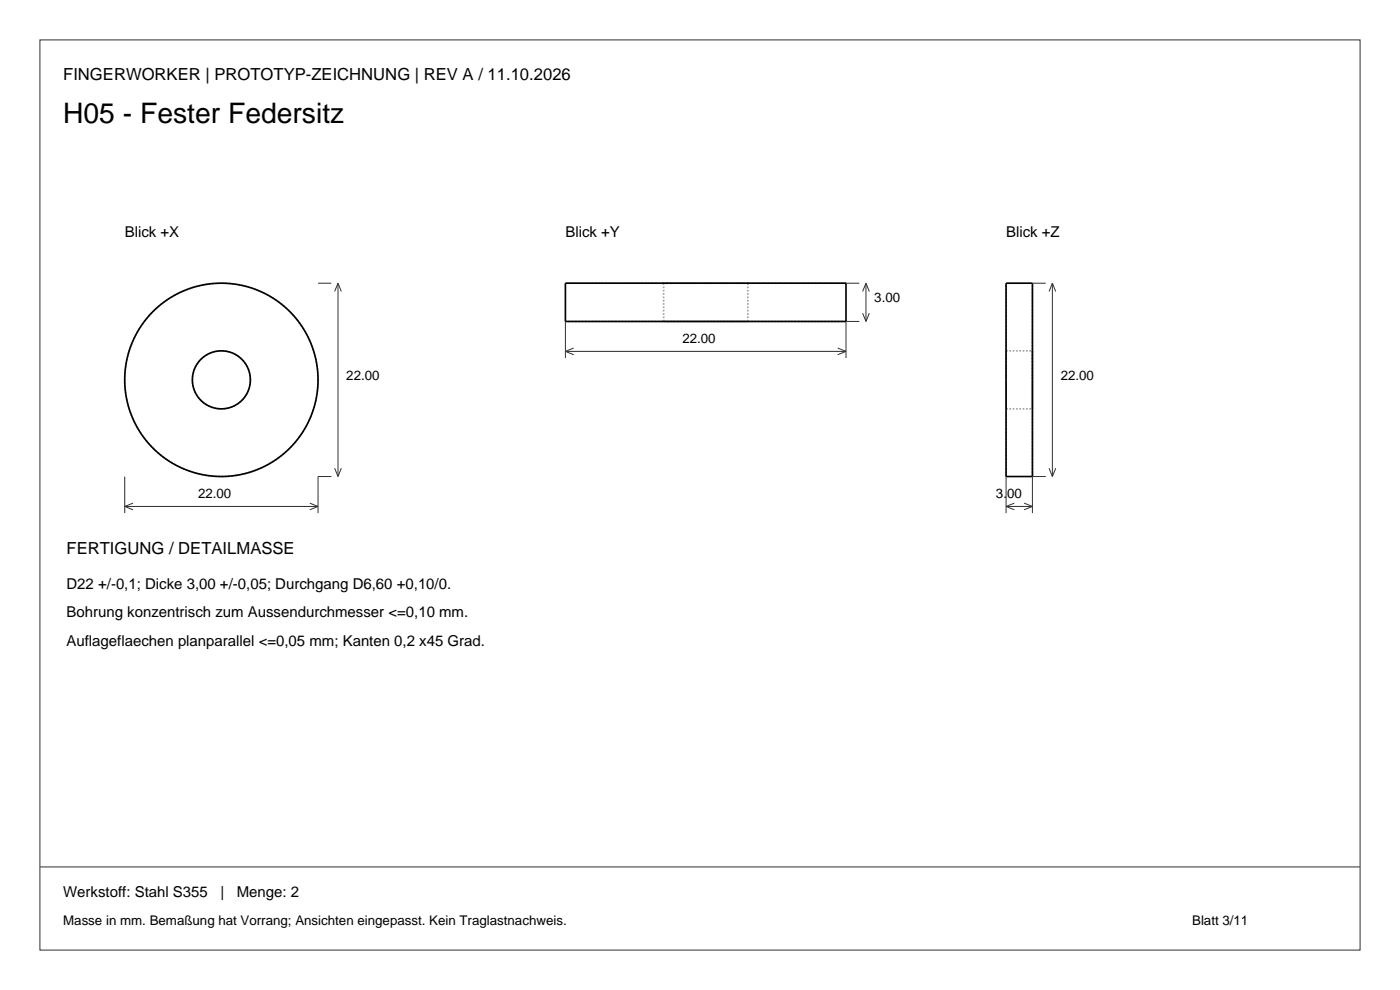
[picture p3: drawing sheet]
<svg xmlns="http://www.w3.org/2000/svg" width="297mm" height="210mm" viewBox="0 0 297 210" stroke-linecap="round" stroke-linejoin="round" font-family="sans-serif">
<defs><g id="words">
<text font-size="6" x="13.4" y="26.1">H05 - Fester Federsitz</text>
<g font-size="3.5">
<text x="13.4" y="16.9">FINGERWORKER | PROTOTYP-ZEICHNUNG | REV A / 11.10.2026</text>
<text x="14.1" y="117.6">FERTIGUNG / DETAILMASSE</text>
</g>
<g font-size="3.2">
<text x="26.5" y="50.2">Blick +X</text>
<text x="119.9" y="50.2">Blick +Y</text>
<text x="213.4" y="50.2">Blick +Z</text>
<text x="14.1" y="125">D22 +/-0,1; Dicke 3,00 +/-0,05; Durchgang D6,60 +0,10/0.</text>
<text x="14.1" y="131">Bohrung konzentrisch zum Aussendurchmesser &lt;=0,10 mm.</text>
<text x="14.1" y="137">Auflageflaechen planparallel &lt;=0,05 mm; Kanten 0,2 x45 Grad.</text>
<text x="13.4" y="190.2">Werkstoff: Stahl S355</text>
<text x="46.8" y="190.2">|</text>
<text x="50.2" y="190.2">Menge: 2</text>
</g>
<g font-size="2.8">
<text x="185.5" y="64.1">3.00</text>
<text x="144.8" y="72.8">22.00</text>
<text x="73.5" y="80.6">22.00</text>
<text x="225" y="80.6">22.00</text>
<text x="42" y="105.7">22.00</text>
<text x="211.3" y="105.7">3.00</text>
<text x="13.4" y="196.2">Masse in mm. Bemaßung hat Vorrang; Ansichten eingepasst. Kein Traglastnachweis.</text>
<text x="252.9" y="196.2">Blatt 3/11</text>
</g>
</g></defs>
<g fill="none" stroke="#26333b" stroke-width=".21">
<path d="M8.5 8.5h280v193h-280zM67.5 60.1h2.8M71.7 60.1v41M71.7 60.1l.7 1.7M71.7 60.1l-.7 1.7M119.9 68.2v7.7M119.9 74.5h59.6M119.9 74.5l1.8 .7M121.7 73.8l-1.8 .7M177.7 73.8l1.8 .7M179.5 60.1h2.8M179.5 74.5l-1.8 .7"/>
<path d="M182.3 68.2h-2.8v7.7M183 66.4l.7 1.8M183.7 60.1v8.1M183.7 60.1l.7 1.7M183.7 60.1l-.7 1.7M184.4 66.4l-.7 1.8M219 60.1h2.8M223.3 60.1v41M223.3 60.1l.7 1.7M223.3 60.1l-.7 1.7M71 99.3l.7 1.8M72.4 99.3l-.7 1.8"/>
<path d="M222.6 99.3l.7 1.8M224 99.3l-.7 1.8M26.5 101.1v7.7M26.5 107.4h41M26.5 107.4l1.7 .7M28.2 106.7l-1.7 .7M65.7 106.7l1.8 .7M67.5 107.4l-1.8 .7M70.3 101.1h-2.8v7.7M213.4 107.4h5.6M213.4 101.1v7.7M213.4 107.4l1.8 .7"/>
<path d="M215.2 106.7l-1.8 .7M217.3 106.7l1.7 .7M219 107.4l-1.7 .7M221.8 101.1h-2.8v7.7M8.5 183.9h280"/>
</g>
<g fill="none" stroke="#a0a0a0" stroke-width=".35" stroke-dasharray=".4 .4" stroke-linecap="butt">
<path d="M140.8 60.1h17.8M140.8 68.2h17.8M140.8 68.2v-8.1M158.6 60.1h-17.8M158.6 68.2h-17.8M158.6 68.2v-8.1M179.5 60.1h-59.6M179.5 68.2h-59.6M213.4 74.4v6.2M213.4 74.4h5.6M219 74.4v6.2M53.1 80.6a6.2 6.2 0 0 0-9-5.5 6.2 6.2 0 0 0-.6 10.6 6.2 6.2 0 0 0 9.6-4.5v-.6"/>
<path d="M67.5 80.6a20.5 20.5 0 0 0-30.5-18 20.5 20.5 0 0 0-.9 35.4 20.5 20.5 0 0 0 31.3-16.3l.1-1.1M213.4 80.6v6.1M213.4 86.7v-12.3M213.4 86.7h5.6M219 80.6v6.1M219 86.7v-12.3M213.4 101.1v-41M219 101.1v-41"/>
</g>
<g fill="none" stroke="#000" stroke-width=".35">
<path d="M119.9 60.1h59.6v8.1h-59.6zM213.4 60.1h5.6v41h-5.6z"/>
<circle cx="47" cy="80.6" r="20.5"/>
<circle cx="47" cy="80.6" r="6.2"/>
</g>
<use href="#words"/>
</svg>
